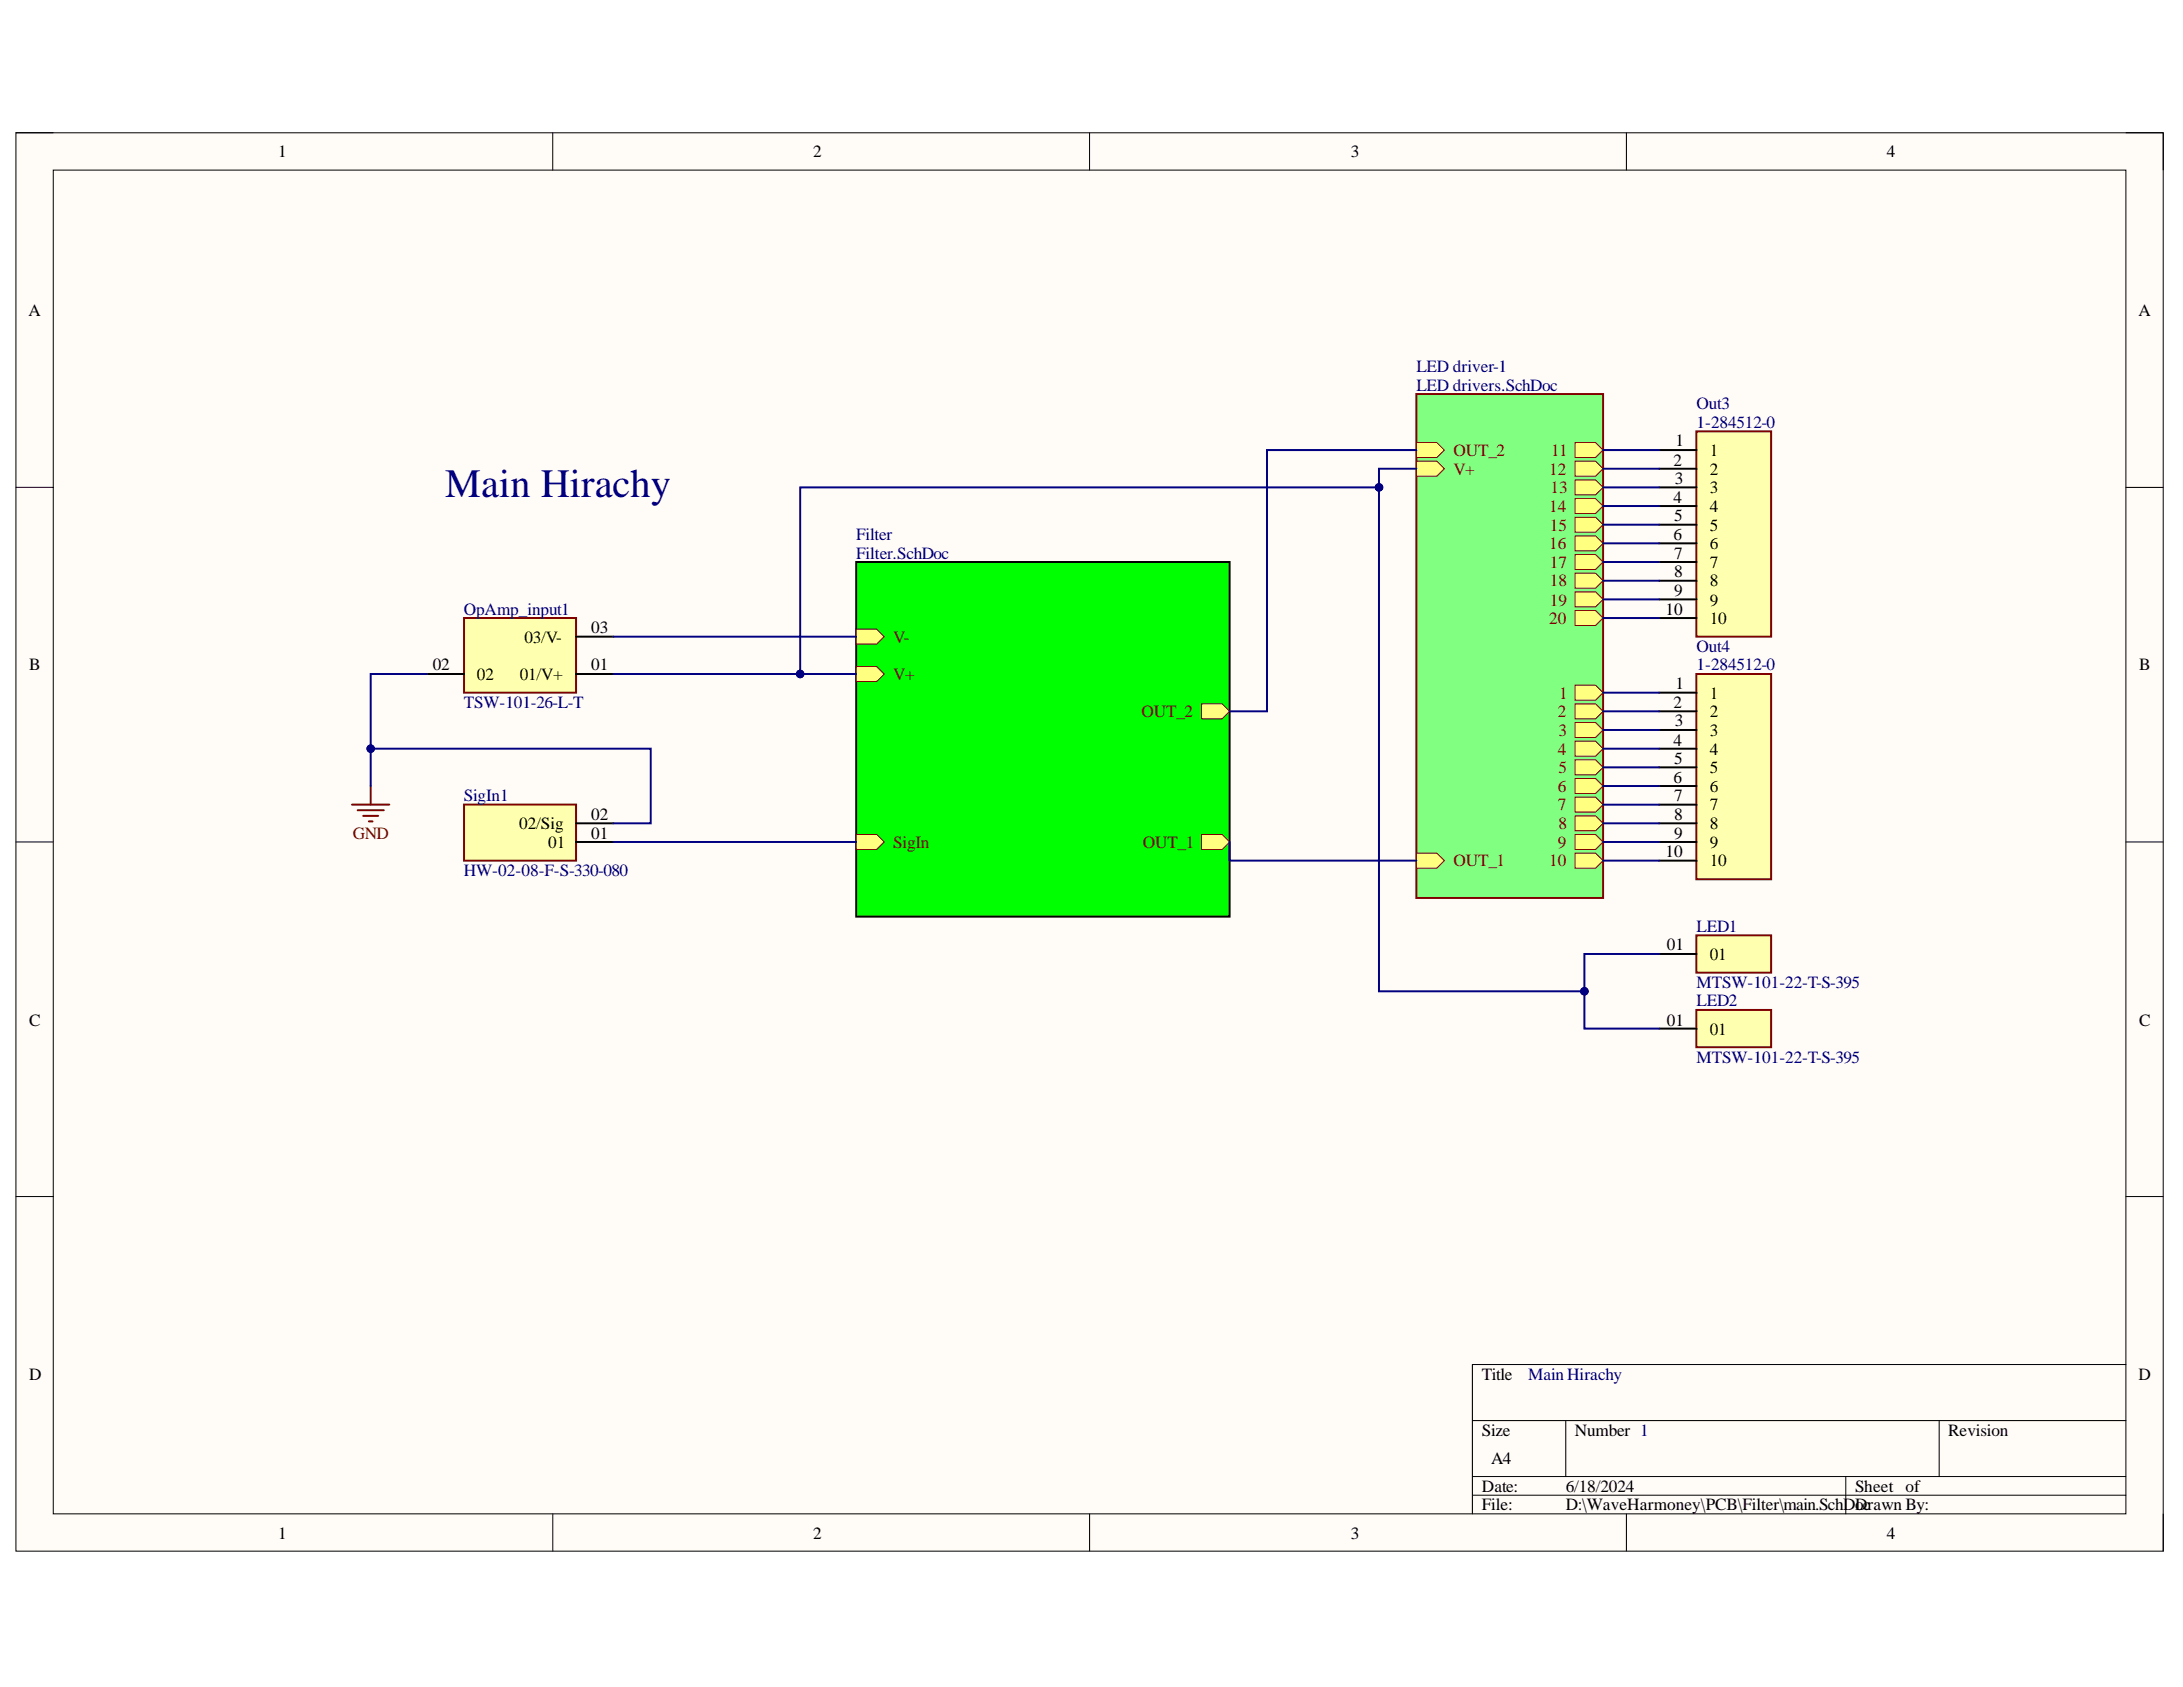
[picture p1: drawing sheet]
<svg xmlns="http://www.w3.org/2000/svg" width="279mm" height="216mm" viewBox="0 0 279 216" stroke-linecap="round" stroke-linejoin="round" font-family="sans-serif">
<defs><g id="words">
<text font-size="5.2" fill="#000080" x="57" y="63.6">Main Hirachy</text>
<g font-size="2.2">
<text x="35.6" y="20.1">1</text>
<text x="104.1" y="20.1">2</text>
<text x="172.9" y="20.1">3</text>
<text x="241.5" y="20.1">4</text>
<text x="3.6" y="40.4">A</text>
<text x="273.7" y="40.4">A</text>
<text x="214.2" y="59.6">2</text>
<text x="214.4" y="57.1">1</text>
<text x="218.8" y="58.3">1</text>
<text x="214.2" y="64.3">4</text>
<text x="214.3" y="62">3</text>
<text x="218.8" y="60.8">2</text>
<text x="218.8" y="63.1">3</text>
<text x="218.8" y="65.5">4</text>
<text x="214.2" y="69.1">6</text>
<text x="214.3" y="66.7">5</text>
<text x="214.3" y="71.5">7</text>
<text x="218.8" y="68">5</text>
<text x="218.8" y="70.3">6</text>
<text x="214.3" y="73.9">8</text>
<text x="214.3" y="76.2">9</text>
<text x="218.8" y="72.7">7</text>
<text x="218.8" y="75.1">8</text>
<text x="218.8" y="77.5">9</text>
<text x="67.1" y="82.2">03/V-</text>
<text x="75.7" y="81.1">03</text>
<text x="213.2" y="78.7">10</text>
<text x="218.8" y="79.9">10</text>
<text x="3.7" y="85.8">B</text>
<text x="55.4" y="85.8">02</text>
<text x="61" y="87.1">02</text>
<text x="66.5" y="87.1">01/V+</text>
<text x="75.7" y="85.8">01</text>
<text x="214.4" y="88.2">1</text>
<text x="218.8" y="89.4">1</text>
<text x="273.8" y="85.8">B</text>
<text x="214.2" y="90.6">2</text>
<text x="214.2" y="95.4">4</text>
<text x="214.3" y="93">3</text>
<text x="218.8" y="91.8">2</text>
<text x="218.8" y="94.1">3</text>
<text x="214.2" y="100.1">6</text>
<text x="214.3" y="97.8">5</text>
<text x="218.8" y="96.6">4</text>
<text x="218.8" y="99">5</text>
<text x="218.8" y="101.3">6</text>
<text x="66.5" y="106.1">02/Sig</text>
<text x="75.7" y="107.3">01</text>
<text x="75.7" y="105">02</text>
<text x="214.3" y="102.5">7</text>
<text x="214.3" y="105">8</text>
<text x="214.3" y="107.3">9</text>
<text x="218.8" y="103.7">7</text>
<text x="218.8" y="106.1">8</text>
<text x="70.2" y="108.5">01</text>
<text x="213.2" y="109.7">10</text>
<text x="218.8" y="108.5">9</text>
<text x="218.8" y="110.9">10</text>
<text x="213.3" y="121.6">01</text>
<text x="218.8" y="122.9">01</text>
<text x="3.7" y="131.2">C</text>
<text x="213.3" y="131.2">01</text>
<text x="273.8" y="131.2">C</text>
<text x="218.8" y="132.4">01</text>
<text x="3.7" y="176.6">D</text>
<text x="189.7" y="176.6">Title</text>
<text x="273.7" y="176.6">D</text>
<text x="189.7" y="183.7">Size</text>
<text x="201.6" y="183.7">Number 1</text>
<text x="249.3" y="183.7">Revision</text>
<text x="189.7" y="190.9">Date:</text>
<text x="190.8" y="187.4">A4</text>
<text x="200.4" y="190.9">6/18/2024</text>
<text x="237.4" y="190.9">Sheet of</text>
<text x="35.6" y="196.9">1</text>
<text x="104.1" y="196.9">2</text>
<text x="172.9" y="196.9">3</text>
<text x="189.7" y="193.3">File:</text>
<text x="200.4" y="193.3">D:\WaveHarmoney\PCB\Filter\main.SchDoc</text>
<text x="237.4" y="193.3">Drawn By:</text>
<text x="241.5" y="196.9">4</text>
</g>
<g font-size="2.2" fill="#000080">
<text x="181.3" y="47.6">LED driver-1</text>
<text x="181.3" y="50">LED drivers.SchDoc</text>
<text x="217.1" y="52.4">Out3</text>
<text x="217.1" y="54.8">1-284512-0</text>
<text x="109.6" y="69.1">Filter</text>
<text x="109.6" y="71.5">Filter.SchDoc</text>
<text x="59.4" y="78.7">OpAmp_input1</text>
<text x="217.1" y="83.4">Out4</text>
<text x="217.1" y="85.8">1-284512-0</text>
<text x="59.4" y="90.6">TSW-101-26-L-T</text>
<text x="59.4" y="102.5">SigIn1</text>
<text x="59.4" y="112.1">HW-02-08-F-S-330-080</text>
<text x="217.1" y="119.2">LED1</text>
<text x="217.1" y="128.8">LED2</text>
<text x="217.1" y="126.4">MTSW-101-22-T-S-395</text>
<text x="217.1" y="136">MTSW-101-22-T-S-395</text>
<text x="195.6" y="176.6">Main Hirachy</text>
</g>
<g font-size="2.2" fill="#800000">
<text x="186" y="58.3">OUT_2</text>
<text x="198.5" y="58.3">11</text>
<text x="186" y="60.8">V+</text>
<text x="198.3" y="65.5">14</text>
<text x="198.3" y="60.8">12</text>
<text x="198.4" y="63.1">13</text>
<text x="198.3" y="70.3">16</text>
<text x="198.4" y="68">15</text>
<text x="198.4" y="77.5">19</text>
<text x="198.4" y="75.1">18</text>
<text x="198.4" y="72.7">17</text>
<text x="114.3" y="82.2">V-</text>
<text x="198.3" y="79.9">20</text>
<text x="114.3" y="87.1">V+</text>
<text x="199.5" y="89.4">1</text>
<text x="146.1" y="91.8">OUT_2</text>
<text x="199.4" y="91.8">2</text>
<text x="199.5" y="94.1">3</text>
<text x="199.4" y="101.3">6</text>
<text x="199.4" y="96.6">4</text>
<text x="199.5" y="99">5</text>
<text x="45.2" y="107.3">GND</text>
<text x="199.4" y="103.7">7</text>
<text x="199.5" y="106.1">8</text>
<text x="114.3" y="108.5">SigIn</text>
<text x="146.3" y="108.5">OUT_1</text>
<text x="186" y="110.9">OUT_1</text>
<text x="198.3" y="110.9">10</text>
<text x="199.4" y="108.5">9</text>
</g>
</g></defs>
<path d="M2 17h274.9v181.5h-274.9z" fill-rule="evenodd" fill="#fffcf8"/>
<path d="M2 17h274.9v181.5h-274.9z" fill="none" stroke="#000" stroke-width=".13"/>
<path d="M6.8 21.8h265.3v171.9h-265.3z" fill-rule="evenodd" fill="#fffcf8"/>
<g fill="none" stroke="#000" stroke-width=".13">
<path d="M2 17h4.8M70.7 17v4.8M139.5 17v4.8M208.2 17v4.8M272.1 17h4.8v4.8M6.8 21.8h265.3v171.9h-265.3zM2 62.4h4.8M272.1 62.4h4.8M2 107.8h4.8M272.1 107.8h4.8M2 153.1h4.8M272.1 153.1h4.8"/>
<path d="M272.1 174.6h-83.7v19.1M70.7 193.7v4.8M139.5 193.7v4.8M188.4 181.8h83.7M188.4 189h83.7M188.4 191.4h83.7M200.4 181.8v7.2M208.2 193.7v4.8M236.2 189v4.7M248.2 181.8v7.2M276.9 193.7v4.8"/>
</g>
<path d="M109.6 71.9h47.8v45.4h-47.8z" fill-rule="evenodd" fill="#0f0"/>
<path d="M109.6 71.9h47.8v45.4h-47.8z" fill="none" stroke="#000" stroke-width=".25"/>
<path d="M153.8 106.8h2.6l1 1-1 .9h-2.6z" fill-rule="evenodd" fill="#ffff80"/>
<path d="M153.8 106.8h2.6l1 1-1 .9h-2.6z" fill="none" stroke="#800000" stroke-width=".13"/>
<path d="M153.8 90.1h2.6l1 .9-1 1h-2.6z" fill-rule="evenodd" fill="#ffff80"/>
<path d="M153.8 90.1h2.6l1 .9-1 1h-2.6z" fill="none" stroke="#800000" stroke-width=".13"/>
<path d="M109.6 106.8h2.6l1 1-1 .9h-2.6z" fill-rule="evenodd" fill="#ffff80"/>
<path d="M109.6 106.8h2.6l1 1-1 .9h-2.6z" fill="none" stroke="#800000" stroke-width=".13"/>
<path d="M109.6 85.3h2.6l1 1-1 .9h-2.6z" fill-rule="evenodd" fill="#ffff80"/>
<path d="M109.6 85.3h2.6l1 1-1 .9h-2.6z" fill="none" stroke="#800000" stroke-width=".13"/>
<path d="M109.6 80.5h2.6l1 1-1 .9h-2.6z" fill-rule="evenodd" fill="#ffff80"/>
<path d="M109.6 80.5h2.6l1 1-1 .9h-2.6z" fill="none" stroke="#800000" stroke-width=".13"/>
<path d="M181.3 50.4h23.9v64.5h-23.9z" fill-rule="evenodd" fill="#80ff80"/>
<path d="M181.3 50.4h23.9v64.5h-23.9z" fill="none" stroke="#800000" stroke-width=".25"/>
<path d="M201.6 109.2h2.6l1 .9-1 1h-2.6z" fill-rule="evenodd" fill="#ffff80"/>
<path d="M201.6 109.2h2.6l1 .9-1 1h-2.6z" fill="none" stroke="#800000" stroke-width=".13"/>
<path d="M201.6 106.8h2.6l1 1-1 .9h-2.6z" fill-rule="evenodd" fill="#ffff80"/>
<path d="M201.6 106.8h2.6l1 1-1 .9h-2.6z" fill="none" stroke="#800000" stroke-width=".13"/>
<path d="M201.6 104.4h2.6l1 1-1 .9h-2.6z" fill-rule="evenodd" fill="#ffff80"/>
<path d="M201.6 104.4h2.6l1 1-1 .9h-2.6z" fill="none" stroke="#800000" stroke-width=".13"/>
<path d="M201.6 102h2.6l1 1-1 .9h-2.6z" fill-rule="evenodd" fill="#ffff80"/>
<path d="M201.6 102h2.6l1 1-1 .9h-2.6z" fill="none" stroke="#800000" stroke-width=".13"/>
<path d="M201.6 99.6h2.6l1 1-1 .9h-2.6z" fill-rule="evenodd" fill="#ffff80"/>
<path d="M201.6 99.6h2.6l1 1-1 .9h-2.6z" fill="none" stroke="#800000" stroke-width=".13"/>
<path d="M201.6 97.2h2.6l1 1-1 1h-2.6z" fill-rule="evenodd" fill="#ffff80"/>
<path d="M201.6 97.2h2.6l1 1-1 1h-2.6z" fill="none" stroke="#800000" stroke-width=".13"/>
<path d="M201.6 94.9h2.6l1 .9-1 1h-2.6z" fill-rule="evenodd" fill="#ffff80"/>
<path d="M201.6 94.9h2.6l1 .9-1 1h-2.6z" fill="none" stroke="#800000" stroke-width=".13"/>
<path d="M201.6 92.5h2.6l1 .9-1 1h-2.6z" fill-rule="evenodd" fill="#ffff80"/>
<path d="M201.6 92.5h2.6l1 .9-1 1h-2.6z" fill="none" stroke="#800000" stroke-width=".13"/>
<path d="M201.6 90.1h2.6l1 .9-1 1h-2.6z" fill-rule="evenodd" fill="#ffff80"/>
<path d="M201.6 90.1h2.6l1 .9-1 1h-2.6z" fill="none" stroke="#800000" stroke-width=".13"/>
<path d="M201.6 87.7h2.6l1 .9-1 1h-2.6z" fill-rule="evenodd" fill="#ffff80"/>
<path d="M201.6 87.7h2.6l1 .9-1 1h-2.6z" fill="none" stroke="#800000" stroke-width=".13"/>
<path d="M181.3 109.2h2.6l1 .9-1 1h-2.6z" fill-rule="evenodd" fill="#ffff80"/>
<path d="M181.3 109.2h2.6l1 .9-1 1h-2.6z" fill="none" stroke="#800000" stroke-width=".13"/>
<path d="M201.6 78.1h2.6l1 1-1 .9h-2.6z" fill-rule="evenodd" fill="#ffff80"/>
<path d="M201.6 78.1h2.6l1 1-1 .9h-2.6z" fill="none" stroke="#800000" stroke-width=".13"/>
<path d="M201.6 75.7h2.6l1 1-1 1h-2.6z" fill-rule="evenodd" fill="#ffff80"/>
<path d="M201.6 75.7h2.6l1 1-1 1h-2.6z" fill="none" stroke="#800000" stroke-width=".13"/>
<path d="M201.6 73.4h2.6l1 .9-1 1h-2.6z" fill-rule="evenodd" fill="#ffff80"/>
<path d="M201.6 73.4h2.6l1 .9-1 1h-2.6z" fill="none" stroke="#800000" stroke-width=".13"/>
<path d="M201.6 71h2.6l1 .9-1 1h-2.6z" fill-rule="evenodd" fill="#ffff80"/>
<path d="M201.6 71h2.6l1 .9-1 1h-2.6z" fill="none" stroke="#800000" stroke-width=".13"/>
<path d="M201.6 68.6h2.6l1 .9-1 1h-2.6z" fill-rule="evenodd" fill="#ffff80"/>
<path d="M201.6 68.6h2.6l1 .9-1 1h-2.6z" fill="none" stroke="#800000" stroke-width=".13"/>
<path d="M201.6 66.2h2.6l1 .9-1 1h-2.6z" fill-rule="evenodd" fill="#ffff80"/>
<path d="M201.6 66.2h2.6l1 .9-1 1h-2.6z" fill="none" stroke="#800000" stroke-width=".13"/>
<path d="M201.6 63.8h2.6l1 1-1 .9h-2.6z" fill-rule="evenodd" fill="#ffff80"/>
<path d="M201.6 63.8h2.6l1 1-1 .9h-2.6z" fill="none" stroke="#800000" stroke-width=".13"/>
<path d="M201.6 61.4h2.6l1 1-1 .9h-2.6z" fill-rule="evenodd" fill="#ffff80"/>
<path d="M201.6 61.4h2.6l1 1-1 .9h-2.6z" fill="none" stroke="#800000" stroke-width=".13"/>
<path d="M201.6 59h2.6l1 1-1 .9h-2.6z" fill-rule="evenodd" fill="#ffff80"/>
<path d="M201.6 59h2.6l1 1-1 .9h-2.6z" fill="none" stroke="#800000" stroke-width=".13"/>
<path d="M201.6 56.6h2.6l1 1-1 1h-2.6z" fill-rule="evenodd" fill="#ffff80"/>
<path d="M201.6 56.6h2.6l1 1-1 1h-2.6z" fill="none" stroke="#800000" stroke-width=".13"/>
<path d="M181.3 56.6h2.6l1 1-1 1h-2.6z" fill-rule="evenodd" fill="#ffff80"/>
<path d="M181.3 56.6h2.6l1 1-1 1h-2.6z" fill="none" stroke="#800000" stroke-width=".13"/>
<path d="M181.3 59h2.6l1 1-1 .9h-2.6z" fill-rule="evenodd" fill="#ffff80"/>
<path d="M181.3 59h2.6l1 1-1 .9h-2.6z" fill="none" stroke="#800000" stroke-width=".13"/>
<path d="M59.4 103h14.3v7.1h-14.3z" fill-rule="evenodd" fill="#ffffb0"/>
<path d="M59.4 103h14.3v7.1h-14.3z" fill="none" stroke="#800000" stroke-width=".25"/>
<path d="M73.7 107.8h4.8M73.7 105.4h4.8" fill="none" stroke="#000" stroke-width=".25"/>
<path d="M59.4 79.1h14.3v9.5h-14.3z" fill-rule="evenodd" fill="#ffffb0"/>
<path d="M59.4 79.1h14.3v9.5h-14.3zM45.1 103h4.7M45.8 103.7h3.3M46.5 104.4h1.9M47.2 105.1h.5M47.4 100.6v2.4" fill="none" stroke="#800000" stroke-width=".25"/>
<path d="M54.6 86.3h4.8M73.7 86.3h4.8M73.7 81.5h4.8" fill="none" stroke="#000" stroke-width=".25"/>
<path d="M217.1 86.3h9.6v26.2h-9.6z" fill-rule="evenodd" fill="#ffffb0"/>
<path d="M217.1 86.3h9.6v26.2h-9.6z" fill="none" stroke="#800000" stroke-width=".25"/>
<path d="M212.3 88.6h4.8M212.3 91h4.8M212.3 93.4h4.8M212.3 95.8h4.8M212.3 98.2h4.8M212.3 100.6h4.8M212.3 103h4.8M212.3 105.4h4.8M212.3 107.8h4.8M212.3 110.1h4.8" fill="none" stroke="#000" stroke-width=".25"/>
<path d="M217.1 55.2h9.6v26.3h-9.6z" fill-rule="evenodd" fill="#ffffb0"/>
<path d="M217.1 55.2h9.6v26.3h-9.6z" fill="none" stroke="#800000" stroke-width=".25"/>
<path d="M212.3 57.6h4.8M212.3 60h4.8M212.3 62.4h4.8M212.3 64.8h4.8M212.3 67.1h4.8M212.3 69.5h4.8M212.3 71.9h4.8M212.3 74.3h4.8M212.3 76.7h4.8M212.3 79.1h4.8" fill="none" stroke="#000" stroke-width=".25"/>
<path d="M217.1 129.3h9.6v4.7h-9.6z" fill-rule="evenodd" fill="#ffffb0"/>
<path d="M217.1 129.3h9.6v4.7h-9.6z" fill="none" stroke="#800000" stroke-width=".25"/>
<path d="M212.3 131.6h4.8" fill="none" stroke="#000" stroke-width=".25"/>
<path d="M217.1 119.7h9.6v4.8h-9.6z" fill-rule="evenodd" fill="#ffffb0"/>
<path d="M217.1 119.7h9.6v4.8h-9.6z" fill="none" stroke="#800000" stroke-width=".25"/>
<path d="M212.3 122.1h4.8" fill="none" stroke="#000" stroke-width=".25"/>
<path d="M181.3 57.6h-19.1v33.4h-4.8M78.5 86.3h31.1M78.5 81.5h31.1M157.4 107.8v2.3h23.9" fill="none" stroke="#000080" stroke-width=".25"/>
<circle cx="102.4" cy="86.3" r=".48" fill="#000080"/>
<circle cx="102.4" cy="86.3" r=".48" fill="none" stroke="#000080" stroke-width=".13"/>
<path d="M47.4 95.8h35.9v9.6h-4.8" fill="none" stroke="#000080" stroke-width=".25"/>
<circle cx="47.4" cy="95.8" r=".48" fill="#000080"/>
<circle cx="47.4" cy="95.8" r=".48" fill="none" stroke="#000080" stroke-width=".13"/>
<path d="M54.6 86.3h-7.2v14.3" fill="none" stroke="#000080" stroke-width=".25"/>
<circle cx="47.4" cy="95.8" r=".48" fill="#000080"/>
<circle cx="47.4" cy="95.8" r=".48" fill="none" stroke="#000080" stroke-width=".13"/>
<g fill="none" stroke="#000080" stroke-width=".25">
<path d="M205.2 60h7.1M205.2 57.6h7.1M205.2 79.1h7.1M205.2 76.7h7.1M205.2 74.3h7.1M205.2 71.9h7.1M205.2 69.5h7.1M205.2 67.1h7.1M205.2 64.8h7.1M205.2 62.4h7.1M205.2 98.2h7.1M205.2 95.8h7.1"/>
<path d="M205.2 93.4h7.1M205.2 91h7.1M205.2 88.6h7.1M78.5 107.8h31.1M205.2 107.8h7.1M205.2 110.1h7.1M205.2 105.4h7.1M205.2 103h7.1M205.2 100.6h7.1M212.3 122.1h-9.5v9.5h9.5"/>
</g>
<circle cx="202.8" cy="126.9" r=".48" fill="#000080"/>
<circle cx="202.8" cy="126.9" r=".48" fill="none" stroke="#000080" stroke-width=".13"/>
<path d="M181.3 60h-4.8v66.9h26.3" fill="none" stroke="#000080" stroke-width=".25"/>
<circle cx="202.8" cy="126.9" r=".48" fill="#000080"/>
<circle cx="202.8" cy="126.9" r=".48" fill="none" stroke="#000080" stroke-width=".13"/>
<circle cx="176.5" cy="62.4" r=".48" fill="#000080"/>
<circle cx="176.5" cy="62.4" r=".48" fill="none" stroke="#000080" stroke-width=".13"/>
<path d="M176.5 62.4h-74.1v23.9" fill="none" stroke="#000080" stroke-width=".25"/>
<circle cx="102.4" cy="86.3" r=".48" fill="#000080"/>
<circle cx="102.4" cy="86.3" r=".48" fill="none" stroke="#000080" stroke-width=".13"/>
<circle cx="176.5" cy="62.4" r=".48" fill="#000080"/>
<circle cx="176.5" cy="62.4" r=".48" fill="none" stroke="#000080" stroke-width=".13"/>
<use href="#words"/>
</svg>
